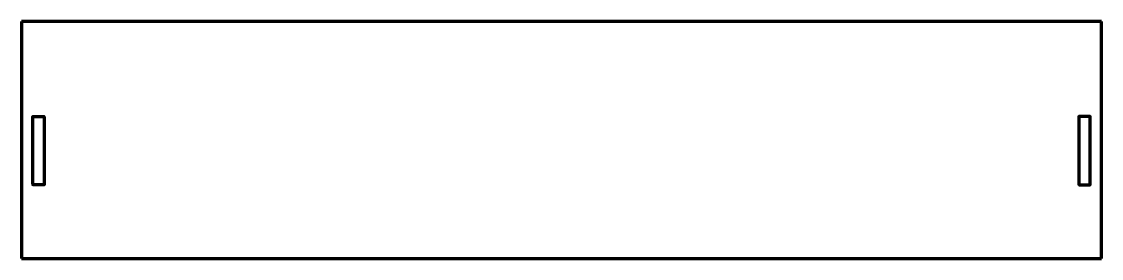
# Model space of a CAD drawing. Header units: millimetres. Extents: x 76 to 369, y 121 to 185.
import ezdxf

# ---------------------------------------------------------------- set-up
doc = ezdxf.new("R2010")
doc.units = ezdxf.units.MM
doc.layers.add('1', color=7, linetype='Continuous', true_color=0xffffff)

msp = doc.modelspace()

# ---------------------------------------------------------------- linework, layer by layer
at = {"layer": '1', "color": 154, "linetype": 'Continuous', "lineweight": 70}
for p, q in [((76.137125, 184.854175), (76.137125, 120.674175)), ((369.077125, 184.854175), (76.137125, 184.854175)), ((369.077125, 120.674175), (369.077125, 184.854175)), ((76.137125, 120.674175), (369.077125, 120.674175))]:
    msp.add_line(p, q, dxfattribs=at)
for points in [[(79.212125, 140.674175), (79.212125, 156.83753), (79.212125, 158.857949), (79.212125, 159.026318), (79.212125, 159.110502), (79.212567, 159.152294), (79.225031, 159.169344), (79.244927, 159.173453), (79.581664, 159.173453), (80.92861, 159.173453), (81.602083, 159.173453), (81.93882, 159.173453), (82.107188, 159.173453), (82.191372, 159.173453), (82.233464, 159.173453), (82.262125, 159.148453)], [(82.262125, 159.148453), (82.262125, 142.985098), (82.262125, 140.964679), (82.262125, 140.79631), (82.262125, 140.712126), (82.261684, 140.670334), (82.24922, 140.653284), (82.229324, 140.649175), (81.892587, 140.649175), (80.545641, 140.649175), (79.872168, 140.649175), (79.535431, 140.649175), (79.367063, 140.649175), (79.282879, 140.649175), (79.240787, 140.649175), (79.212125, 140.674175)], [(365.977125, 159.173453), (363.283233, 159.173453), (363.114865, 159.173453), (363.030681, 159.173453), (362.988588, 159.173453), (362.96827, 159.171215), (362.953637, 159.155685), (362.952125, 159.125099), (362.952125, 159.100619), (362.952125, 159.056906), (362.952125, 158.978846), (362.952125, 158.839453), (362.952125, 158.590537), (362.952125, 158.146045), (362.952125, 156.799099), (362.952125, 148.717421), (362.952125, 144.676583), (362.952125, 142.656163), (362.952125, 141.645954), (362.952125, 141.140849), (362.952125, 140.888296), (362.952125, 140.76202), (362.952125, 140.691305), (362.956669, 140.661448), (362.977125, 140.649175)], [(362.977125, 140.649175), (365.671018, 140.649175), (365.839386, 140.649175), (365.92357, 140.649175), (365.965662, 140.649175), (365.985981, 140.651413), (366.000614, 140.666943), (366.002125, 140.697529), (366.002125, 140.722008), (366.002125, 140.765722), (366.002125, 140.843782), (366.002125, 140.983175), (366.002125, 141.23209), (366.002125, 141.676583), (366.002125, 143.023529), (366.002125, 151.105206), (366.002125, 155.146045), (366.002125, 157.166465), (366.002125, 158.176674), (366.002125, 158.681779), (366.002125, 158.934332), (366.002125, 159.060608), (366.002125, 159.131322), (365.997582, 159.16118), (365.977125, 159.173453)]]:
    msp.add_lwpolyline(points, dxfattribs=at)

doc.saveas('drawing.dxf')
